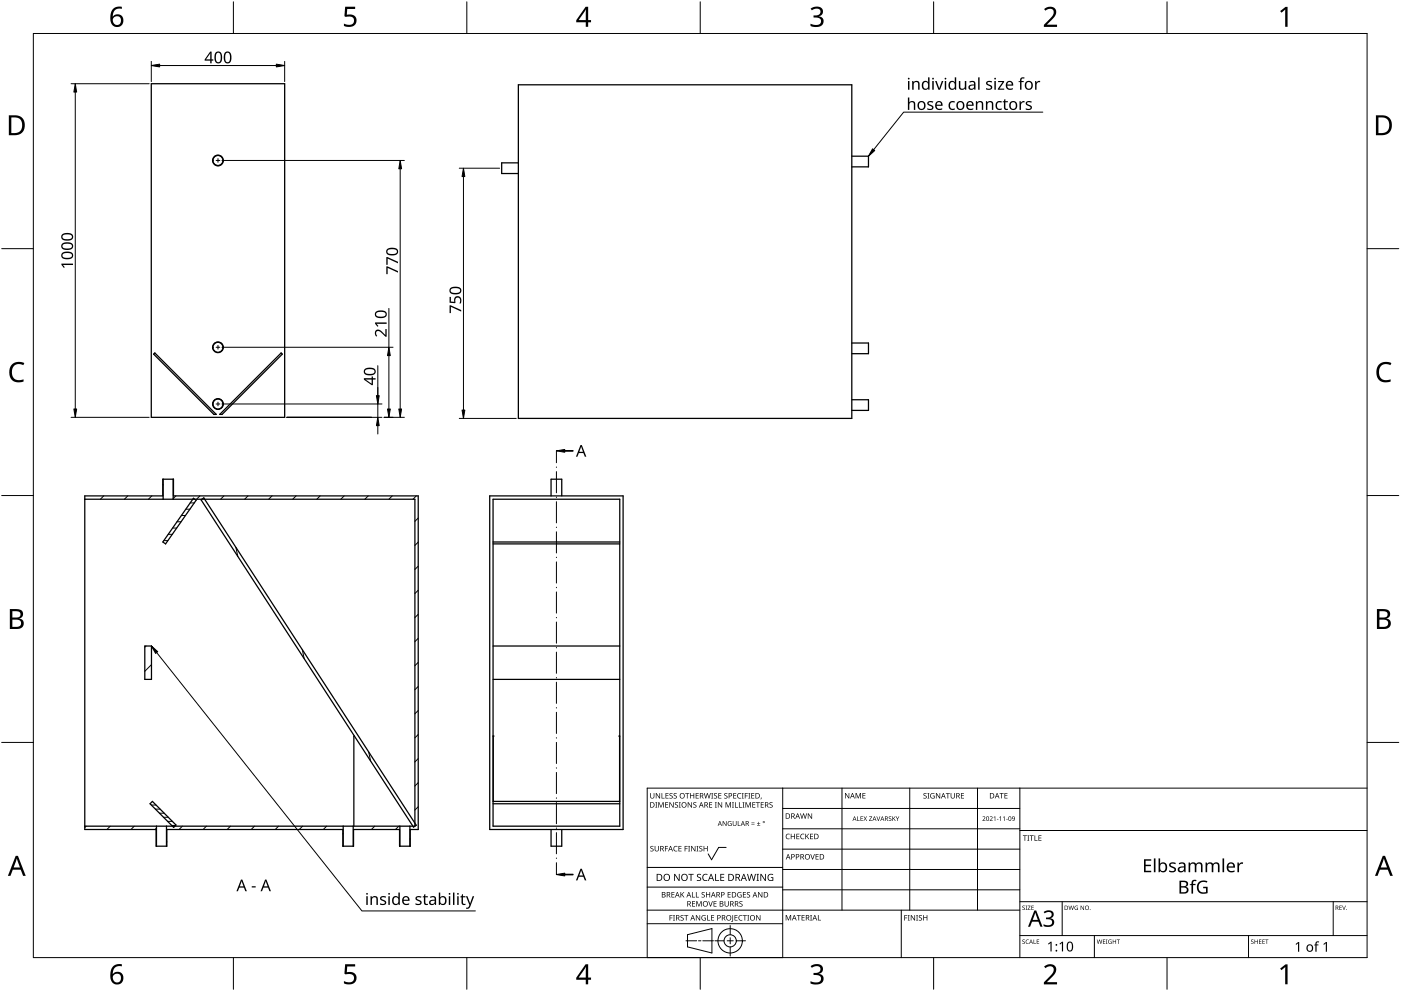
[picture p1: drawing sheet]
<svg xmlns="http://www.w3.org/2000/svg" width="420mm" height="297mm" viewBox="0 0 420 297" stroke-linecap="round" stroke-linejoin="round" font-family="sans-serif">
<g fill="none" stroke="#000" stroke-width=".38">
<path d="M45.4 25.1h40v100h-40zM155.5 25.4h100v100h-100zM155.5 48.8h-5v3.2h5M255.5 46.8h5v3.2h-5M46.4 105.8l18.4 18.4h-.7l-18-18.1zM84.3 105.8l.4 .3-18.1 18.1h-.6zM255.5 119.8h5v3.2h-5M255.5 102.8h5v3.2h-5M25.4 149.6h99v98h-99M25.4 148.6h23.4v-5h3.2v5h73.4v100h-2.4v5h-3.2v-5h-13.8v5h-3.2v-5h-52.8v5h-3.2v-5h-21.4zM48.9 143.6v6M51.9 143.6v6"/>
<path d="M58 149.4l.8 .5-9.1 13.1-.9-.5zM60.3 149.8l.8-.6 63.7 98.2-.8 .5zM146.9 148.6h40v100h-40zM147.9 149.6h38v98h-38zM165.3 148.6v-5h3.2v5M147.9 162.5h38M185.9 163h-38M43.4 193.6h2v10h-2zM147.9 193.6h38M147.9 203.6h38M106.3 220.6h-.2v27M147.9 220.6h.1"/>
<path d="M147.9 220.6v19.6M148.2 220.6h-.3M185.8 220.6v19.6M185.8 220.6h.1M185.8 220.6h-.2M45.7 240.2l7.1 7.1-.7 .7-7.1-7.1zM46.9 247.6v6M49.9 247.6v6M102.9 247.6v6M105.9 247.6v6M119.9 247.6v6M122.9 247.6v6"/>
<path d="M147.9 240.2h38M168.5 248.6v5h-3.2v-5M185.9 240.9h-38"/>
<circle cx="65.3" cy="48.1" r="1.51"/>
<circle cx="65.4" cy="48.1" r="1.6"/>
<circle cx="65.3" cy="104.1" r="1.51"/>
<circle cx="65.4" cy="104.1" r="1.6"/>
<circle cx="65.4" cy="121.1" r="1.51"/>
<circle cx="65.4" cy="121.1" r="1.6"/>
</g>
<g fill="none" stroke="#000" stroke-width=".3">
<path d="M31.1 148.6l-1 1M38.3 148.6l-1 1M45.5 148.6l-1 1M48.9 145.2l-.1 .1M51.8 158.3h1.2M52.7 148.6l-.8 .9M53.1 156.4h1.2M54.4 154.5h1.2M55.7 152.6h1.2M57 150.7h1.3M60 148.6l-1 1M67.2 148.6l-1 1"/>
<path d="M74.4 148.6l-1 1M81.6 148.6l-1 1M88.8 148.6l-1 1M96 148.6l-1 1M103.2 148.6l-1 1M110.4 148.6l-1 1M117.6 148.6l-1 1M124.8 148.6l-1 1M125.4 155.3l-1 1M50.4 162h-1.3M51.7 160.2h-1.3M70.7 164.1l.6 2.7"/>
<path d="M125.4 162.5l-1 1M125.4 169.7l-1 1M125.4 176.9l-1 1M43.8 193.6l-.4 .4M45.4 199.2l-2 2M90.7 194.7l.5 2.7M125.4 184.1l-1 1M125.4 191.3l-1 1M125.4 198.5l-1 1M125.4 205.8l-1 1M125.4 213l-1 1M110.6 225.4l.5 2.7"/>
<path d="M125.4 234.6l-1 1M125.4 220.2l-1 1M125.4 227.4l-1 1M25.9 247.6l-.5 .5M33.1 247.6l-1 1M40.3 247.6l-1 1M45.4 241.3h1.4M46.6 242.5h1.4M46.9 248.2l-.4 .4M47.8 243.7h1.4M49.1 245h1.4M50 252.3l-.1 .1"/>
<path d="M50.3 246.2h1.4M51.5 247.4h1.1M54.7 247.6l-1 1M61.9 247.6l-1 1M69.1 247.6l-1 1M76.3 247.6l-1 1M83.5 247.6l-1 1M90.7 247.6l-1 1M98 247.6l-1 1M102.9 249.9l-.1 .1M112.4 247.6l-1 1M119.6 247.6l-1 1"/>
<path d="M123 251.4l-.1 .1M125.4 241.8l-1 1"/>
</g>
<path d="M10 10h400v277h-400z" fill="none" stroke="#000" stroke-width=".3"/>
<g fill="none" stroke="#000" stroke-width=".3">
<path d="M70 .5v9.5M140 .5v9.5M210 .5v9.5M280 .5v9.5M350 .5v9.5M.5 74.5h9.5M419.5 74.5h-9.5M.5 148.5h9.5M410 148.5h9.5M10 222.5h-9.5M410 222.5h9.5M70 287v9.5"/>
<path d="M140 287v9.5M210 287v9.5M280 287v9.5M350 287v9.5"/>
</g>
<g fill="#000">
<path d="M103.5 2h3v.7h-2.4l-.1 1.7a2.01 2.01 0 0 1 3 1.7 2.01 2.01 0 0 1-2.8 2l-1.1-.3v-.7a1.93 1.93 0 0 0 3-.6 1.37 1.37 0 0 0-.5-1.4 1.37 1.37 0 0 0-1.4-.1l-.5 .1-.4-.3zM243.1 2.6a2.32 2.32 0 0 1 3.7 .5 1.46 1.46 0 0 1-1.2 1.8 1.59 1.59 0 0 1 1.4 1.8 1.59 1.59 0 0 1-1.8 1.4l-2.1-.3v-.7a2.12 2.12 0 0 0 3.1-.5 1.21 1.21 0 0 0-1.6-1.3h-.6v-.7a1.53 1.53 0 0 0 2.1-1.1 1.49 1.49 0 0 0-2.6-.4zM313.1 2.7a2.03 2.03 0 0 1 2.1-.8 2.03 2.03 0 0 1 1.6 1.7 3.9 3.9 0 0 1-1.6 2.5l-1.2 1.3h3v.7h-3.9v-.6l1.5-1.6a2.56 2.56 0 0 0 1.3-2.9 1.62 1.62 0 0 0-2.4 .2zM383.9 3.3l1.6-1.2h.6v5.9h-.7l.1-5.2-1.2 1zM3.5 109.3a3.3 3.3 0 0 1 3.8-.5l-.3 .7a2.26 2.26 0 0 0-2.6 0 2.26 2.26 0 0 0-.8 2.6 2.12 2.12 0 0 0 3.1 1.7l.4-.1v.7a2.98 2.98 0 0 1-3.4-.4 2.98 2.98 0 0 1-.8-3.3zM413.5 109.3a3.3 3.3 0 0 1 3.8-.5l-.3 .7a2.26 2.26 0 0 0-2.7 0 2.26 2.26 0 0 0-.7 2.6 2.12 2.12 0 0 0 3.1 1.7l.4-.1v.7a2.98 2.98 0 0 1-3.4-.4 2.98 2.98 0 0 1-.8-3.3zM103.5 289h3v.7h-2.4l-.1 1.7a2.01 2.01 0 0 1 3 1.7 2.01 2.01 0 0 1-2.8 2l-1.1-.4v-.6a1.93 1.93 0 0 0 3-.7 1.37 1.37 0 0 0-.5-1.3 1.37 1.37 0 0 0-1.4-.1l-.5 .1-.4-.3zM243.1 289.6a2.32 2.32 0 0 1 3.7 .5 1.46 1.46 0 0 1-1.2 1.8 1.59 1.59 0 0 1 1.4 1.8 1.59 1.59 0 0 1-1.8 1.4l-2.1-.3v-.7a2.12 2.12 0 0 0 3.1-.5 1.21 1.21 0 0 0-1.6-1.4h-.6v-.6a1.53 1.53 0 0 0 2.1-1.1 1.49 1.49 0 0 0-2.6-.4zM313.1 289.7a2.03 2.03 0 0 1 2.1-.8 2.03 2.03 0 0 1 1.6 1.7 3.9 3.9 0 0 1-1.6 2.5l-1.2 1.3h3v.7h-3.9v-.7l1.5-1.5a2.56 2.56 0 0 0 1.3-2.9 1.62 1.62 0 0 0-2.4 .2zM383.9 290.3l1.6-1.2h.6v5.9h-.7l.1-5.2-1.2 1z"/>
<path d="M33.9 2.6a2.88 2.88 0 0 1 2.6-.6v.7a2.02 2.02 0 0 0-2.6 2.3 1.83 1.83 0 0 1 2.5-.3 1.83 1.83 0 0 1 .3 2.6 2.07 2.07 0 0 1-2.5 .6 2.07 2.07 0 0 1-1.1-2.4 4 4 0 0 1 .8-2.9zM33.8 6.2a1.3 1.3 0 0 0 2.6 0 1.3 1.3 0 0 0-2.6 0z"/>
<path d="M175.6 2h.8v4h.9v.7h-.9v1.3h-.7v-1.3h-2.9v-.6zM175.7 2.8l-2.2 3.2h2.2z"/>
<path d="M2.6 34.6h1.9a2.99 2.99 0 0 1 2.9 3 2.99 2.99 0 0 1-3.1 2.9h-1.7zM3.4 35.2v4.7h.8a2.35 2.35 0 0 0 2.4-2.1 2.35 2.35 0 0 0-1.9-2.6z"/>
<path d="M412.6 34.6h1.9a2.68 2.68 0 0 1 2.9 2.9 2.78 2.78 0 0 1-3.1 3h-1.7zM413.4 35.2v4.7h.8a2.35 2.35 0 0 0 2.4-2.1 2.35 2.35 0 0 0-2-2.6z"/>
<path d="M3 182.6h1.7a1.68 1.68 0 0 1 2.2 1.7 1.37 1.37 0 0 1-1.1 1.1 1.61 1.61 0 0 1 1.3 2 1.61 1.61 0 0 1-2 1.1h-2.1zM3.7 185.7v2.2h1.2a1.13 1.13 0 0 0 1.4-1.1 1.13 1.13 0 0 0-1.4-1.1zM3.7 183.2v1.9h1.1a1.02 1.02 0 0 0 1.3-1 1.02 1.02 0 0 0-1.4-.9z"/>
<path d="M412.9 182.6h1.7a1.68 1.68 0 0 1 2.3 1.7 1.37 1.37 0 0 1-1.1 1.1 1.61 1.61 0 0 1 1.3 2 1.61 1.61 0 0 1-2.1 1.1h-2.1zM413.7 185.7v2.2h1.2a1.13 1.13 0 0 0 1.4-1.1 1.13 1.13 0 0 0-1.5-1.1zM413.7 183.2v1.9h1.1a1.02 1.02 0 0 0 1.3-1 1.02 1.02 0 0 0-1.4-.9z"/>
<path d="M4.7 256.5h.7l2.3 6h-.8l-.7-1.8h-2.4l-.7 1.8h-.7zM5 257.3l-.9 2.7h1.9z"/>
<path d="M414.7 256.5h.7l2.3 6h-.8l-.7-1.8h-2.4l-.7 1.8h-.7zM415 257.3l-.9 2.7h1.9z"/>
<path d="M33.9 289.6a2.88 2.88 0 0 1 2.6-.6v.7a2.02 2.02 0 0 0-2.6 2.3 1.83 1.83 0 0 1 2.5-.3 1.83 1.83 0 0 1 .3 2.6 2.07 2.07 0 0 1-2.5 .6 2.07 2.07 0 0 1-1.1-2.4 4 4 0 0 1 .8-2.9zM33.8 293.2a1.3 1.3 0 0 0 2.6 0 1.3 1.3 0 0 0-2.6 0z"/>
<path d="M175.6 289h.8v4h.9v.7h-.9v1.3h-.7v-1.3h-2.9v-.6zM175.7 289.8l-2.2 3.2h2.2z"/>
</g>
<g fill="none" stroke="#000" stroke-width=".3">
<path d="M234.7 236.2v50.8h-40.6v-50.8h215.9M252.5 236.2v36.6M272.8 236.2v36.6M293.2 236.2v36.6M305.9 236.2v50.8M217.8 254h-2.3l-2.1 3.7-1-1.8M234.7 242.3h71.2M234.7 254.5h71.2M305.9 248.4h-71.2M410 248.9h-104.1M194.1 272.8h111.8M219 277.4v2.8"/>
<path d="M234.7 276.9h-40.6M234.7 265.9h-40.6M234.7 260h-40.6M270.3 272.8v14.2M305.9 260.6h-71.2M305.9 266.7h-71.2M305.9 270.3h104.1M318.6 270.3v10.1M399.8 270.3v10.1M205.7 282h3.2M206.2 280.2l7.3-1.9v7.3l-7.3-1.8zM209.5 282h.7"/>
<path d="M214 282h-3.2M214.4 282h2.8M218.1 282h1.8M219 281.1v1.8M219 283.8v2.8M223.6 282h-2.8M328.2 280.4v6.6M374.4 280.4v6.6M410 280.4h-104.1"/>
<circle cx="219" cy="282" r="3.7"/>
<circle cx="219" cy="282" r="1.83"/>
</g>
<g fill="#000">
<path d="M195 237.7h.2v1.1a.42 .42 0 0 0 .4 .4 .42 .42 0 0 0 .4-.4v-1.1h.2v1.1a.62 .62 0 0 1-.6 .6 .62 .62 0 0 1-.6-.6zM196.7 237.7h.2l.9 1.4v-1.4h.2v1.6h-.3l-.8-1.3v1.3h-.2zM198.4 237.7h.2v1.5h.7v.1h-.9zM199.6 237.7h.9v.2h-.7v.5h.6v.2h-.6v.6h.7v.1h-.9zM200.8 237.9l.6-.2 .3 .1v.2a.38 .38 0 0 0-.5-.2 .38 .38 0 0 0-.2 .5 .38 .38 0 0 0 .5 .2l.3 .3-.2 .4-.7 .1h-.2l.1-.2a.41 .41 0 0 0 .6 .1 .41 .41 0 0 0 .1-.5 .41 .41 0 0 0-.5-.2zM202.1 237.9l.5-.2 .4 .1-.1 .2a.38 .38 0 0 0-.5-.2 .38 .38 0 0 0-.2 .5 .38 .38 0 0 0 .5 .2l.3 .3-.1 .4-.7 .1h-.2l.1-.2a.41 .41 0 0 0 .5 .1 .41 .41 0 0 0 .2-.5 .41 .41 0 0 0-.6-.2zM205.5 237.7h1.2v.2h-.5v1.4h-.2v-1.4h-.5zM207 237.7h.2v.7h.8v-.7h.2v1.6h-.2v-.7h-.8v.7h-.2zM208.6 237.7h.9v.2h-.7v.5h.7v.2h-.7v.6h.7v.1h-.9zM211.1 237.7h.2l.4 1.4 .3-1.4h.2l.4 1.4 .4-1.4h.2l-.5 1.6h-.2l-.4-1.3-.3 1.3h-.3zM213.3 237.7h.6l-.2 .2v1.3l.2 .1h-.6l.2-.1v-1.3zM214.2 237.9l.5-.2 .4 .1-.1 .2a.38 .38 0 0 0-.5-.2 .38 .38 0 0 0-.2 .5 .38 .38 0 0 0 .5 .2l.3 .3-.1 .4-.7 .1h-.2l.1-.2a.41 .41 0 0 0 .5 .1 .41 .41 0 0 0 .2-.5 .41 .41 0 0 0-.6-.2z"/>
<path d="M215.4 237.7h.9v.2h-.7v.5h.7v.2h-.7v.6h.7v.1h-.9zM217.3 237.9l.5-.2 .4 .1-.1 .2a.38 .38 0 0 0-.5-.2 .38 .38 0 0 0-.2 .5 .38 .38 0 0 0 .5 .2l.3 .3-.2 .4-.6 .1h-.2l.1-.2a.41 .41 0 0 0 .5 .1 .41 .41 0 0 0 .2-.5 .41 .41 0 0 0-.6-.2zM219.9 237.7h.9v.2h-.7v.5h.7v.2h-.7v.6h.7v.1h-.9zM221.3 237.9l.6-.2 .4 .1-.1 .2a.66 .66 0 0 0-.9 .6 .66 .66 0 0 0 .9 .5 .77 .77 0 0 1-1.1-.1 .77 .77 0 0 1 .2-1.1zM222.5 237.7h.5l-.1 .2v1.3l.1 .1h-.5l.2-.1v-1.3zM223.4 237.7h.9v.2h-.7v.6h.6v.2h-.6v.6h-.2zM224.4 237.7h.6l-.2 .2v1.3l.2 .1h-.6l.2-.1v-1.3zM225.3 237.7h.9v.2h-.7v.5h.7v.2h-.7v.6h.7v.1h-.9zM228.2 239.1h.2l-.3 .5zM253.4 237.7h.3l.8 1.3v-1.3h.2v1.6h-.2l-.9-1.3v1.3h-.2zM256.6 237.7h.3l.5 1.3 .5-1.3h.3v1.6h-.2v-1.4l-.7 1.4-.5-1.4v1.4h-.2zM258.6 237.7h1v.2h-.7v.5h.6v.2h-.6v.5h.7v.2h-1z"/>
<path d="M277 237.9l.6-.2 .3 .1-.1 .2a.38 .38 0 0 0-.5-.2 .38 .38 0 0 0-.1 .5 .38 .38 0 0 0 .5 .2l.2 .3-.1 .4-.7 .1h-.2l.1-.2a.41 .41 0 0 0 .6 .1 .41 .41 0 0 0 .1-.5 .41 .41 0 0 0-.5-.2zM278.1 237.7h.6l-.2 .2v1.3l.2 .1h-.6l.2-.1v-1.3zM279.2 237.9l.7-.2 .4 .1-.1 .2a.67 .67 0 0 0-1 .5 .67 .67 0 0 0 .9 .6v-.4h-.4v-.2h.6v.8a.88 .88 0 0 1-1.2-.2 .88 .88 0 0 1 .1-1.2zM280.7 237.7h.2l.9 1.4v-1.4h.2v1.6h-.3l-.8-1.3v1.3h-.2zM283.7 237.7h1.2v.2h-.5v1.4h-.2v-1.4h-.5zM285.1 237.7h.2v1.1a.42 .42 0 0 0 .4 .4 .42 .42 0 0 0 .4-.4v-1.1h.2v1.1a.62 .62 0 0 1-.6 .6 .62 .62 0 0 1-.6-.6zM288.2 237.7h.9v.2h-.7v.5h.7v.2h-.7v.6h.7v.1h-.9zM299.8 237.7h1.2v.2h-.5v1.4h-.2v-1.4h-.5zM301.2 237.7h.9v.2h-.7v.5h.7v.2h-.7v.5h.7v.2h-.9zM195.1 253.7l.6-.2 .3 .1-.1 .2a.38 .38 0 0 0-.5-.1 .38 .38 0 0 0-.1 .5 .38 .38 0 0 0 .4 .2l.3 .2-.1 .5-.7 .1-.2-.1 .1-.1a.41 .41 0 0 0 .6 .1 .41 .41 0 0 0 .1-.6 .41 .41 0 0 0-.6-.2zM196.5 240.4h.6l-.2 .2v1.3l.2 .2h-.6l.2-.2v-1.3zM196.3 253.6h.2v1a.42 .42 0 0 0 .5 .4 .42 .42 0 0 0 .4-.4v-1h.2v1a.62 .62 0 0 1-.6 .6 .62 .62 0 0 1-.7-.6z"/>
<path d="M197.4 240.4h.3l.5 1.4 .5-1.4h.3v1.7h-.2l.1-1.5-.8 1.5-.5-1.5v1.5h-.2zM199.4 253.6h.9v.1h-.7v.6h.7v.2h-.7v.7h-.2zM199.5 240.4h.9v.2h-.7v.5h.6v.2h-.6v.6h.7v.2h-.9zM200.7 240.4h.3l.8 1.4v-1.4h.2v1.7h-.2l-.9-1.4v1.4h-.2zM202.2 253.8l.4-.3 .6 .1-.1 .2-.4-.1a.66 .66 0 0 0-.5 .9 .66 .66 0 0 0 .9 .4 .77 .77 0 0 1-1.1-.1 .77 .77 0 0 1 .2-1.1zM202.5 240.6l.5-.2 .3 .1v.2a.38 .38 0 0 0-.5-.2 .38 .38 0 0 0-.2 .5 .38 .38 0 0 0 .5 .2 .51 .51 0 0 1 .1 .9 .51 .51 0 0 1-.8-.3l.1 .1a.41 .41 0 0 0 .5 0 .41 .41 0 0 0 .1-.5 .41 .41 0 0 0-.5-.2zM203.6 240.4h.6l-.2 .2v1.3l.2 .2h-.6l.2-.2v-1.3zM203.5 253.6h.9v.1h-.7v.6h.6v.1h-.6v.6h.7v.2h-.9zM205.3 253.6h.9v.1h-.7v.6h.7v.2h-.7v.7h-.2zM206.4 253.6h.6l-.2 .1v1.3l.2 .2h-.6l.2-.2v-1.3zM206.2 240.4h.3l.8 1.4v-1.4h.2v1.7h-.2l-.9-1.4v1.4h-.2zM207.3 253.6h.2l.9 1.3v-1.3h.2v1.6h-.3l-.9-1.4 .1 1.4h-.2z"/>
<path d="M208 240.6l.5-.2 .4 .1-.1 .2a.38 .38 0 0 0-.5-.2 .38 .38 0 0 0-.2 .5 .38 .38 0 0 0 .5 .2 .51 .51 0 0 1 .1 .9 .51 .51 0 0 1-.8-.3l.1 .1a.41 .41 0 0 0 .5 0 .41 .41 0 0 0 .1-.5 .41 .41 0 0 0-.5-.2zM208.9 253.6h.6l-.2 .1v1.3l.2 .2h-.6l.2-.2v-1.3zM209.8 253.7l.5-.2 .3 .1v.2a.38 .38 0 0 0-.5-.1 .38 .38 0 0 0-.2 .5 .38 .38 0 0 0 .5 .2l.3 .2-.2 .5-.7 .1-.1-.1 .1-.1a.41 .41 0 0 0 .5 .1 .41 .41 0 0 0 .1-.6 .41 .41 0 0 0-.5-.2zM211 253.6h.2v.7h.8v-.7h.2v1.6h-.2v-.8h-.8v.8h-.2zM212.7 240.4h.9v.2h-.7v.5h.6v.2h-.6v.6h.7v.2h-.9zM214.4 240.4h.6l-.2 .2v1.3l.2 .2h-.6l.2-.2v-1.3zM215.3 240.4h.2l.9 1.4v-1.4h.2v1.7h-.3l-.8-1.4v1.4h-.2zM216.7 246.1h.2l.8 1.2v-1.2h.2v1.5h-.2l-.8-1.2v1.2h-.2zM217.6 240.4h.3l.5 1.4 .5-1.4h.3v1.7h-.2v-1.5l-.7 1.5-.5-1.5v1.5h-.2zM218.4 246.3l1-.1-.2 .1a.6 .6 0 0 0-.8 .5 .6 .6 0 0 0 .8 .6v-.4l-.3-.2h.5v.7a.8 .8 0 0 1-1-.2 .8 .8 0 0 1 0-1zM219.5 240.4h.6l-.2 .2v1.3l.2 .2h-.6l.2-.2v-1.3zM220.4 240.4h.2v1.5h.7v.2h-.9z"/>
<path d="M219.8 246.1h.1v.9a.38 .38 0 0 0 .4 .4 .38 .38 0 0 0 .4-.4v-.9h.2v.9a.56 .56 0 0 1-.6 .6 .56 .56 0 0 1-.5-.6zM221.3 246.1h.1v1.3h.7v.2h-.8zM221.6 240.4h.2v1.5h.7v.2h-.9zM222.7 240.4h.6l-.2 .2v1.3l.2 .2h-.6l.2-.2v-1.3zM223.6 240.4h.3l.5 1.4 .5-1.4h.3v1.7h-.2v-1.5l-.7 1.5-.6-1.5 .1 1.5h-.2zM225.4 247l.9 .1zM225.4 246.6l.9 .1zM225.6 240.4h.9v.2h-.7v.5h.7v.2h-.7v.6h.7v.2h-.9zM227 247.4l1 .2zM226.7 240.4h1.2v.2h-.5v1.5h-.2v-1.5h-.5zM227.4 246.3l.2 .5h.4l-.4 .1v.4l-.2-.4h-.4l.4-.1zM228.1 240.4h1v.2h-.7v.5h.6v.2h-.6v.6h.7v.2h-1z"/>
<path d="M230.8 240.6l.6-.2 .3 .1-.1 .2a.38 .38 0 0 0-.5-.2 .38 .38 0 0 0-.1 .5 .38 .38 0 0 0 .5 .2 .51 .51 0 0 1 0 .9 .51 .51 0 0 1-.8-.3l.1 .1a.41 .41 0 0 0 .6 0 .41 .41 0 0 0 .1-.5 .41 .41 0 0 0-.5-.2zM235.8 250.1l.5-.2 .6 .1-.1 .2-.4-.1a.66 .66 0 0 0-.5 .8 .66 .66 0 0 0 .9 .4 .77 .77 0 0 1-1.1-.1 .77 .77 0 0 1 .1-1.1zM237.2 249.9h.2v.7h.8v-.7h.2v1.6h-.2v-.7h-.8v.7h-.2zM238.8 249.9h.9v.2h-.7v.5h.7v.2h-.7v.5h.7v.2h-.9zM240.2 250.1l.6-.2 .4 .1v.2a.66 .66 0 0 0-1 .5 .66 .66 0 0 0 1 .6 .77 .77 0 0 1-1.1-.1 .77 .77 0 0 1 .1-1.1zM240 243.8h.2l.3 1.4 .4-1.4h.2l.4 1.4 .3-1.4h.2l-.4 1.6h-.2l-.4-1.4-.4 1.4h-.2zM241.5 249.9h.2v.8l.7-.8h.3l-.7 .7 .7 .9h-.2l-.6-.7-.2 .7h-.2zM243 256h.2l.5 1.4 .5-1.4h.2l-.6 1.6h-.2zM242.3 243.8h.2l.9 1.3v-1.3h.1v1.6h-.2l-.9-1.3 .1 1.3h-.2zM242.9 249.9h.9v.2h-.7v.5h.7v.2h-.7v.5h.7v.2h-.9zM244.6 256h.9v.2h-.7v.5h.7v.2h-.7v.5h.7v.2h-.9zM257.1 244.7h.1v1.2l.6 .2h-.7z"/>
<path d="M258.1 244.7h.7l-.6 .1v.5h.6l-.6 .1v.5l.6 .2h-.7zM259 244.7l.5 .5 .5-.5-.4 .6 .4 .8-.5-.6-.6 .6 .5-.8zM260.6 244.7h.9l-.7 1.2 .8 .2h-1l.7-1.3zM262.9 244.7h.1l.4 1.2 .4-1.2h.2l-.5 1.4h-.2zM266.6 244.8l.4-.1 .3 .2a.33 .33 0 0 0-.5-.1 .33 .33 0 0 0-.1 .5 .33 .33 0 0 0 .5 .1 .43 .43 0 0 1 0 .7 .43 .43 0 0 1-.7-.3 .33 .33 0 0 0 .5 .2 .33 .33 0 0 0 0-.5l-.4-.3zM267.6 244.7h.2v.7l.8-.7-.5 .6 .5 .8-.7-.7-.1 .7h-.2zM268.6 244.7l.6 .7 .5-.7-.4 .8v.6h-.2v-.6zM294.7 244.8a.49 .49 0 0 1 .7 .1 .49 .49 0 0 1-.3 .7l-.3 .3 .7 .2h-.9l.4-.5a.37 .37 0 0 0 .4-.6 .37 .37 0 0 0-.7-.1zM296.8 244.8a.49 .49 0 0 1 .8 .1 .49 .49 0 0 1-.3 .7l-.3 .3 .7 .2h-.9l.4-.5a.37 .37 0 0 0 .3-.6 .37 .37 0 0 0-.6-.1zM298 245l.5-.3v1.4h-.2v-1.2zM299 245.5l.4 .1zM299.7 245l.5-.3v1.4h-.2v-1.2z"/>
<path d="M300.8 245l.5-.3v1.4h-.2v-1.2zM301.8 245.5l.4 .1zM306.8 250.4h1.2v.2h-.5v1.4h-.2v-1.4h-.5zM308.1 250.4h.6l-.2 .2v1.3l.2 .1h-.6l.2-.1v-1.3zM308.8 250.4h1.2v.2h-.5v1.4h-.2v-1.4h-.5zM310.2 250.4h.3v1.4h.7v.2h-1zM311.4 250.4h.9v.2h-.7v.5h.7v.2h-.7v.5h.7v.2h-.9zM371.1 258.5h.4l.1 .6 .5-.6h.7v.4l-.7 .1-.4 .4-.1 2h-.5zM200.8 274.3h.9v.2h-.7v.5h.7v.2h-.7v.7h-.2zM201.4 267.4h.9v.2h-.7v.5h.6v.1h-.6v.6h.7v.2h-.9zM201.8 274.3h.6l-.2 .2v1.3l.2 .1h-.6l.2-.1v-1.3zM202.2 261.9h.3l1.1 1.8v-1.8h.2v2.1h-.3l-1.1-1.7v1.7h-.2z"/>
<path d="M204.1 274.4l.6-.1 .3 .1v.1a.38 .38 0 0 0-.5-.1 .38 .38 0 0 0-.2 .5 .38 .38 0 0 0 .5 .2l.3 .3-.2 .4-.7 .1h-.2l.2-.2a.41 .41 0 0 0 .5 .1 .41 .41 0 0 0 .1-.6 .41 .41 0 0 0-.5-.1zM204.1 267.4h.2v.8l.7-.8h.2l-.6 .7 .7 .9h-.3l-.6-.8-.1 .8h-.2zM205.2 274.3h1.2v.2h-.5v1.4h-.2v-1.4h-.5zM206.4 261.9h1.6v.3h-.6v1.8h-.3v-1.8h-.7zM207.5 267.4h.2v1.4h.7v.2h-.9zM207.5 270.1h.9v.2h-.7v.5h.7v.2h-.7v.6h.7v.1h-.9zM208.7 267.4h.2v1.4h.7v.2h-.9zM208.8 270.1h.3l.5 1.3 .5-1.3h.3v1.6h-.2v-1.4l-.7 1.4-.5-1.4v1.4h-.2zM208.7 274.3h.2l.9 1.3v-1.3h.2v1.6h-.3l-.8-1.3v1.3h-.2zM209.1 262.1l.4-.2 .8 .1-.3 .2a.44 .44 0 0 0-.7 .2 .44 .44 0 0 0 .5 .5l.5 .5-.3 .6a.71 .71 0 0 1-1-.3l.3 .1a.47 .47 0 0 0 .7-.3 .47 .47 0 0 0-.6-.5l-.4-.3zM210.6 274.5l.7-.2 .4 .1-.1 .1a.67 .67 0 0 0-1 .5 .67 .67 0 0 0 .9 .7v-.5h-.4v-.1h.6v.8a.88 .88 0 0 1-1.2-.2 .88 .88 0 0 1 .1-1.2zM210.5 267.5l.5-.1 .4 .1-.1 .1a.38 .38 0 0 0-.5-.1 .38 .38 0 0 0-.2 .5 .38 .38 0 0 0 .5 .2l.3 .3-.1 .4-.7 .1-.2-.1 .1-.1a.41 .41 0 0 0 .5 .1 .41 .41 0 0 0 .2-.6 .41 .41 0 0 0-.6-.1z"/>
<path d="M210.9 262.2l.7-.3 .6 .1-.1 .3a.85 .85 0 0 0-1.2 .7 .85 .85 0 0 0 1.2 .8v.2a1.1 1.1 0 0 1-1.4-.4 1.1 1.1 0 0 1 .2-1.4zM212.1 274.3h.2v1.4h.7v.2h-.9zM212.4 270.1h.2l.5 1.4 .5-1.4h.2l-.6 1.6h-.2zM211.7 267.4h.2v.7h.9v-.7h.2v1.6h-.2v-.8h-.9v.8h-.2zM213.3 274.3h.9v.2h-.7v.5h.6v.2h-.6v.5h.7v.2h-.9zM214.5 261.9h.2v1.9h1v.2h-1.2zM214 270.1h.9v.2h-.7v.5h.7v.2h-.7v.6h.7v.1h-.9zM216 261.9h1.2v.3h-.9v.6h.8v.3h-.8v.7h.9v.2h-1.2zM217.3 270.1h.2v1.1a.42 .42 0 0 0 .4 .4 .42 .42 0 0 0 .4-.4v-1.1h.3v1.1a.62 .62 0 0 1-.7 .6 .62 .62 0 0 1-.6-.6zM218.2 267.4h.9v.2h-.7v.5h.7v.1h-.7v.6h.7v.2h-.9zM219.6 274.3h.3l-.1 1.7-.5 .3v-.2l.3-.1zM220.3 274.3h.9v.2h-.7v.5h.6v.2h-.6v.5h.7v.2h-.9z"/>
<path d="M221.3 267.6l.7-.2 .4 .1-.1 .1a.67 .67 0 0 0-1 .5 .67 .67 0 0 0 .9 .7v-.5h-.3v-.2h.5v.8a.88 .88 0 0 1-1.2-.1 .88 .88 0 0 1 .1-1.2zM221.7 274.5l.4-.2 .6 .1-.1 .1h-.4a.66 .66 0 0 0-.5 .8 .66 .66 0 0 0 .9 .4 .77 .77 0 0 1-1.1-.1 .77 .77 0 0 1 .2-1.1zM221.8 270.3l.6-.2 .3 .1-.1 .2a.38 .38 0 0 0-.5-.2 .38 .38 0 0 0-.2 .5 .38 .38 0 0 0 .5 .2 .51 .51 0 0 1 .1 .8 .51 .51 0 0 1-.8-.2h.1a.41 .41 0 0 0 .5 .1 .41 .41 0 0 0 .2-.5 .41 .41 0 0 0-.6-.2zM222.8 274.3h1.2v.2h-.5v1.4h-.2v-1.4h-.5zM222.8 267.4h.9v.2h-.7v.5h.7v.1h-.7v.6h.7v.2h-.9zM224.1 274.3h.6l-.2 .2v1.3l.2 .1h-.6l.2-.1v-1.3zM224.1 267.5l.5-.1 .3 .1v.1a.38 .38 0 0 0-.5-.1 .38 .38 0 0 0-.2 .5 .38 .38 0 0 0 .5 .2l.3 .3-.2 .4-.7 .1-.1-.1 .1-.1a.41 .41 0 0 0 .5 .1 .41 .41 0 0 0 .1-.6 .41 .41 0 0 0-.5-.1zM224 261.9h.3l.4 1.8 .5-1.8h.3l.5 1.8 .4-1.8h.3l-.5 2.1h-.3l-.5-1.8-.5 1.8h-.3zM226.9 261.9h.7l-.2 .3v1.6l.2 .2h-.7l.2-.2v-1.6zM226.8 274.3h.2l.9 1.3v-1.3h.2v1.6h-.3l-.9-1.3 .1 1.3h-.2zM227.3 267.4h.3l.8 1.3v-1.3h.2v1.6h-.2l-.9-1.3v1.3h-.2zM228 261.9h.3l1.2 1.8v-1.8h.2v2.1h-.3l-1.1-1.7v1.7h-.3z"/>
<path d="M230.5 262.2l.9-.3 .5 .1-.1 .3a.87 .87 0 0 0-1.4 .6 .87 .87 0 0 0 1.3 .9v-.6h-.5v-.3h.7v1.1a1.15 1.15 0 0 1-1.5-.3 1.15 1.15 0 0 1 .1-1.5zM235.6 274.3h.3l.5 1.3 .6-1.3h.3v1.6h-.2v-1.4l-.7 1.4-.6-1.4v1.4h-.2zM238.9 274.3h1.3v.2h-.5v1.4h-.2v-1.4h-.6zM240.4 274.3h.9v.2h-.7v.5h.7v.1h-.7v.6h.7v.2h-.9zM242.9 274.3h.6l-.2 .1v1.3l.2 .2h-.6l.2-.2v-1.3zM245.3 274.3h.2v1.4h.7v.2h-.9zM271.2 274.3h.9v.2h-.7v.5h.7v.2h-.7v.7h-.2zM272.2 274.3h.6l-.2 .2v1.3l.2 .1h-.6l.2-.1v-1.3zM273.1 274.3h.3l.8 1.3v-1.3h.2v1.6h-.2l-.9-1.3v1.3h-.2zM274.7 274.3h.6l-.2 .2v1.3l.2 .1h-.6l.2-.1v-1.3zM275.6 274.4l.6-.1 .3 .1v.1a.38 .38 0 0 0-.5-.1 .38 .38 0 0 0-.2 .5 .38 .38 0 0 0 .5 .2 .53 .53 0 0 1 .1 .8 .53 .53 0 0 1-.8 0v-.2a.41 .41 0 0 0 .6 .1 .41 .41 0 0 0 .1-.6 .41 .41 0 0 0-.5-.1zM276.9 274.3h.2v.7h.8v-.7h.2v1.6h-.2v-.7h-.8v.7h-.2z"/>
<path d="M306.7 271.6l.4-.2 .2 .2a.32 .32 0 0 0-.4 0 .32 .32 0 0 0-.1 .4 .32 .32 0 0 0 .4 .1 .41 .41 0 0 1 0 .7 .41 .41 0 0 1-.6-.2 .31 .31 0 0 0 .4 .1 .31 .31 0 0 0 .1-.5l-.5-.2zM307.6 271.5h.4l-.1 1.1 .1 .2h-.4l.1-.2zM308.2 271.5h.8l-.6 1.1 .7 .2h-.9l.6-1.2zM309.3 271.5h.7l-.5 .1v.4h.5l-.5 .1v.5l.5 .2h-.7zM313 273.4a1.74 1.74 0 0 1 1.7-.6 1.74 1.74 0 0 1 1.3 1.3 1.18 1.18 0 0 1-1 1.1 1.3 1.3 0 0 1 1.2 1.5 1.3 1.3 0 0 1-1.5 1.1l-1.7-.2v-.6a1.73 1.73 0 0 0 2.5-.4 .99 .99 0 0 0-1.3-1.1h-.5v-.5a1.13 1.13 0 0 0 1.2-.1 1.13 1.13 0 0 0 .4-1.1 1.42 1.42 0 0 0-2 0zM320.4 271.5h.2l.3 1.1 .3-1.1h.1l.4 1.1 .2-1.1h.2l-.4 1.3h-.1l-.3-1.2-.3 1.2h-.2zM322.4 271.6l.9-.1-.3 .1a.53 .53 0 0 0-.6 .6 .53 .53 0 0 0 .7 .4v-.4l-.2-.1h.4v.6a.71 .71 0 0 1-.9-.1 .71 .71 0 0 1 0-1zM324.1 271.5l.9 1v-1h.1v1.3l-.9-1.1-.1 1.1zM343.1 257.6h2.2v.4h-1.7v1.2h1.6v.4h-1.6v1.4h1.7v.4h-2.2zM346 257.3h.5v4.1h-.5zM350.8 258.8l.7-.3 1.1 .2-.1 .3-.6-.1a.47 .47 0 0 0-.8 .2 .47 .47 0 0 0 .5 .6 .97 .97 0 0 1 1.1 1.1 .97 .97 0 0 1-1.4 .7l-.7-.2v-.4l.7 .2a.56 .56 0 0 0 .9-.3 .56 .56 0 0 0-.7-.7l-.2-.1a.78 .78 0 0 1-.5-1.2zM357.6 264l1-.3 .2 .1-.1 .4a.62 .62 0 0 0-.7 0 .62 .62 0 0 0-.2 .7h.7v.4h-.7v2.6h-.5v-2.6h-.5v-.2l.5-.2z"/>
<path d="M356.5 258.5h.3l.1 .4a1.1 1.1 0 0 1 1.8 .1 1.04 1.04 0 0 1 1.2-.5 1.04 1.04 0 0 1 .7 1v1.9h-.4v-1.8a.71 .71 0 0 0-.9-.7 .71 .71 0 0 0-.5 .9v1.6h-.5v-1.8a.73 .73 0 0 0-.9-.7 .73 .73 0 0 0-.5 1v1.5h-.4zM359.5 264.4a2.49 2.49 0 0 1 2.6-.3l-.2 .5a1.6 1.6 0 0 0-2.4 1.2 1.6 1.6 0 0 0 2.2 1.6v-1.2h-.9v-.4h1.4v1.9a2.12 2.12 0 0 1-3.2-1.1v-.2a2.22 2.22 0 0 1 .5-2zM361.5 258.5h.4l.1 .4a1.1 1.1 0 0 1 1.8 .1 1.04 1.04 0 0 1 1.2-.5 1.04 1.04 0 0 1 .7 1v1.9h-.4v-1.8a.71 .71 0 0 0-.9-.7 .71 .71 0 0 0-.5 .9v1.6h-.5v-1.8a.73 .73 0 0 0-.9-.7 .73 .73 0 0 0-.5 1v1.5h-.5zM366.6 257.3h.5v4.1h-.5zM401.7 271.4h.7l-.6 .2v.4h.6l-.6 .1v.5l.6 .1h-.7zM402.5 271.4h.2l.4 1.2 .3-1.2h.2l-.5 1.3zM306.7 281.7l.4-.1 .2 .2a.32 .32 0 0 0-.4-.1 .32 .32 0 0 0-.1 .5 .32 .32 0 0 0 .4 .1 .41 .41 0 0 1 0 .6 .41 .41 0 0 1-.6-.2 .31 .31 0 0 0 .4 .2 .31 .31 0 0 0 .1-.5l-.5-.3zM307.8 281.8l.4-.2 .4 .1-.1 .1a.52 .52 0 0 0-.8 .5 .52 .52 0 0 0 .8 .4 .61 .61 0 0 1-.9 0 .61 .61 0 0 1 .2-.9zM310 281.6h.1v1.2l.6 .1h-.7zM310.9 281.6h.7l-.5 .2v.4h.5l-.5 .1v.5l.5 .1h-.7zM314.3 282.9l1.1-.6v2.9h-.4v-2.6l-.5 .5zM317.7 282.9l1.1-.6v2.9h-.3v-2.6l-.6 .5z"/>
<path d="M328.9 281.6h.2l.3 1.1 .3-1.1h.1l.3 1.1 .3-1.1h.2l-.4 1.3h-.1l-.4-1.1-.3 1.1h-.1zM330.8 281.6h.7l-.6 .2v.4h.6l-.6 .1v.5l.6 .1h-.7zM331.7 281.6h.4l-.1 1.2 .1 .1h-.4l.1-.1zM332.5 281.8l.9-.1-.2 .1a.53 .53 0 0 0-.7 .5 .53 .53 0 0 0 .7 .5v-.4l-.2-.2h.4v.7a.71 .71 0 0 1-.9-.2 .71 .71 0 0 1 0-.9zM333.7 281.6h.2v.6h.6v-.6h.2v1.3h-.2v-.6h-.6v.6h-.2zM334.9 281.6h1l-.4 .2v1.1h-.2v-1.1zM375.2 281.7l.5-.1 .2 .2a.32 .32 0 0 0-.4-.1 .32 .32 0 0 0-.1 .5 .32 .32 0 0 0 .4 .1 .41 .41 0 0 1 0 .6 .41 .41 0 0 1-.6-.2 .31 .31 0 0 0 .4 .2 .31 .31 0 0 0 .1-.5l-.5-.3zM376.2 281.6h.2v.6h.7v-.6h.1v1.3h-.1v-.6h-.7v.6h-.2zM377.6 281.6h.7l-.6 .2v.4h.6l-.6 .1v.5l.6 .1h-.7zM378.6 281.6h.7l-.5 .2v.4h.5l-.5 .1v.5l.5 .1h-.7zM379.4 281.6h1l-.4 .2v1.1h-.2v-1.1zM388.5 283l1.1-.6v2.9h-.3v-2.6l-.6 .5z"/>
<path d="M394.7 282.3l.9-.1-.1 .3h-.5l-.1 .2-.1 .4h.6v.3h-.6v1.9h-.3v-1.9h-.4l.4-.3zM396.9 283l1.1-.6v2.9h-.4v-2.6l-.5 .5z"/>
<path d="M203.7 238.5a.81 .81 0 0 1 1.6 0 .81 .81 0 0 1-1.6 0zM204.2 238l-.1 .5a.6 .6 0 0 0 .6 .6 .6 .6 0 0 0 .6-.7 .6 .6 0 0 0-.8-.5z"/>
<path d="M209.9 237.7h.4a.47 .47 0 0 1 .6 .3 .47 .47 0 0 1-.3 .6l.5 .7h-.3l-.4-.6h-.3v.6h-.2zM210.1 237.9v.6h.2a.31 .31 0 0 0 .4-.3 .31 .31 0 0 0-.4-.3z"/>
<path d="M218.5 237.7h.7l.4 .4-.2 .5-.7 .1v.6h-.2zM218.7 237.9v.6a.39 .39 0 0 0 .7-.3 .39 .39 0 0 0-.7-.3z"/>
<path d="M226.6 237.7h.5a.81 .81 0 0 1 .8 .9 .81 .81 0 0 1-.9 .7h-.4zM226.8 237.9v1.3h.2a.58 .58 0 0 0 .7-.7l-.2-.5z"/>
<path d="M255.6 237.7h.1l.7 1.6h-.2l-.2-.5h-.7l-.2 .5h-.2zM255.6 237.9l-.2 .7h.5z"/>
<path d="M282.8 237.7h.2l.6 1.6h-.2l-.2-.5h-.6l-.2 .5h-.2zM282.9 237.9l-.2 .8h.5z"/>
<path d="M286.8 237.7h.4a.47 .47 0 0 1 .6 .3 .47 .47 0 0 1-.3 .6l.4 .7h-.2l-.4-.6h-.3v.6h-.2zM287 237.9v.6h.2a.31 .31 0 0 0 .4-.3 .31 .31 0 0 0-.4-.3z"/>
<path d="M296.9 237.7h.5a.81 .81 0 0 1 .8 .8 .81 .81 0 0 1-.9 .8h-.4zM297.1 237.9v1.2h.2a.64 .64 0 0 0 .7-.6 .64 .64 0 0 0-.7-.6z"/>
<path d="M298.9 237.7h.2l.7 1.6h-.3l-.1-.5h-.7l-.2 .5h-.2zM299 237.9l-.2 .7h.5z"/>
<path d="M195 240.4h.5a.81 .81 0 0 1 .8 .9 .81 .81 0 0 1-.8 .8h-.5zM195.2 240.6v1.3h.2a.58 .58 0 0 0 .7-.7l-.2-.5z"/>
<path d="M198 253.6h.5a.47 .47 0 0 1 .5 .3 .47 .47 0 0 1-.3 .6l.5 .7h-.3l-.4-.7h-.3v.7h-.2zM198.2 253.7v.6h.3a.31 .31 0 0 0 .3-.3 .31 .31 0 0 0-.4-.3z"/>
<path d="M201 253.6h.2l.6 1.6h-.2l-.2-.5h-.6l-.2 .5h-.2zM201.1 253.8l-.3 .7h.6z"/>
<path d="M204.3 241.3a.81 .81 0 0 1 1.6 0 .81 .81 0 0 1-1.6 0zM204.8 240.7a.62 .62 0 0 0-.1 1 .62 .62 0 0 0 .9-.2h.1a.58 .58 0 0 0-.2-.8 .58 .58 0 0 0-.7 0z"/>
<path d="M210.2 240.4h.2l.6 1.7h-.2l-.2-.5h-.6l-.2 .5h-.2zM210.3 240.7l-.2 .7h.5z"/>
<path d="M211.3 240.4h.4a.47 .47 0 0 1 .6 .4 .47 .47 0 0 1-.3 .5l.4 .8h-.2l-.4-.7h-.3v.7h-.2zM211.5 240.6v.6h.2a.31 .31 0 0 0 .4-.3 .31 .31 0 0 0-.4-.3z"/>
<path d="M215.8 246.1l.7 1.5-.3-.5h-.6l-.4 .5zM215.9 246.3l-.3 .6h.5z"/>
<path d="M222.7 246.1l.7 1.5-.3-.5h-.6l-.4 .5zM222.8 246.3l-.2 .6h.4z"/>
<path d="M223.6 246.1h.4a.42 .42 0 0 1 .5 .3 .42 .42 0 0 1-.2 .5l.4 .7h-.2l-.4-.6h-.3v.6h-.2zM223.8 246.3v.5h.2a.28 .28 0 0 0 .4-.3 .28 .28 0 0 0-.4-.2z"/>
<path d="M228.8 246.4a.31 .31 0 0 1 .6 0 .31 .31 0 0 1-.6 0zM228.9 246.4a.2 .2 0 0 0 .4 0 .2 .2 0 0 0-.4 0z"/>
<path d="M229.4 240.4h.5a.47 .47 0 0 1 .5 .4 .47 .47 0 0 1-.3 .5l.5 .8h-.3l-.4-.7h-.3v.7h-.2zM229.6 240.6v.6h.3a.31 .31 0 0 0 .3-.3 .31 .31 0 0 0-.4-.3z"/>
<path d="M236.3 256h.2l.6 1.6h-.2l-.2-.5h-.7l-.2 .5h-.2zM236.4 256.2l-.3 .7h.5z"/>
<path d="M235.6 243.8h.5a.73 .73 0 0 1 .8 .8 .75 .75 0 0 1-.8 .8h-.5zM235.8 244v1.2h.3a.58 .58 0 0 0 .6-.6l-.2-.5z"/>
<path d="M237.3 243.8h.4a.47 .47 0 0 1 .6 .3 .47 .47 0 0 1-.3 .6l.5 .7h-.3l-.4-.7h-.3v.7h-.2zM237.5 244v.6h.2a.31 .31 0 0 0 .4-.3 .31 .31 0 0 0-.4-.3z"/>
<path d="M237.3 256h.7l.3 .4-.1 .5-.7 .1v.6h-.2zM237.5 256.2v.6a.39 .39 0 0 0 .6-.3 .39 .39 0 0 0-.6-.3z"/>
<path d="M238.7 256h.7l.3 .4-.2 .5-.6 .1v.6h-.2zM238.9 256.2v.6a.39 .39 0 0 0 .6-.3 .39 .39 0 0 0-.6-.3z"/>
<path d="M239.1 243.8h.2l.6 1.6h-.2l-.2-.5h-.6l-.2 .5h-.2zM239.2 244l-.2 .7h.5z"/>
<path d="M240.1 256h.4a.47 .47 0 0 1 .6 .3 .47 .47 0 0 1-.3 .6l.4 .7h-.2l-.4-.6h-.3v.6h-.2zM240.3 256.2v.6h.2a.31 .31 0 0 0 .4-.3 .31 .31 0 0 0-.4-.3z"/>
<path d="M241.3 256.8a.81 .81 0 0 1 1.6 0 .81 .81 0 0 1-1.6 0zM241.8 256.3l-.2 .5a.6 .6 0 0 0 .7 .5 .6 .6 0 0 0 .5-.7 .6 .6 0 0 0-.7-.4z"/>
<path d="M244.2 249.9h.5a.81 .81 0 0 1 .8 .8 .81 .81 0 0 1-.9 .8h-.4zM244.4 250.1v1.3h.2a.57 .57 0 0 0 .7-.7l-.2-.5z"/>
<path d="M245.9 256h.5a.81 .81 0 0 1 .8 .8 .81 .81 0 0 1-.9 .8h-.4zM246.1 256.2v1.3h.2a.57 .57 0 0 0 .6-.7l-.2-.5z"/>
<path d="M256.2 244.7l.7 1.4-.4-.5h-.5l-.3 .5zM256.3 244.9l-.2 .6h.4z"/>
<path d="M262.2 244.7l.7 1.4-.4-.5h-.5l-.4 .5zM262.2 244.9l-.2 .6h.5z"/>
<path d="M264.5 244.7l.7 1.4-.3-.5h-.6l-.3 .5zM264.6 244.9l-.2 .6h.4z"/>
<path d="M265.4 244.7h.4a.39 .39 0 0 1 .5 .3 .39 .39 0 0 1-.3 .4l.4 .7-.6-.6h-.2v.6h-.2zM265.6 244.8v.5h.2a.26 .26 0 0 0 .3-.2 .26 .26 0 0 0-.3-.3z"/>
<path d="M295.9 244.8l.4-.1 .3 .3v.7l-.3 .4-.3-.1-.2-.3zM296 244.9l-.1 .3a.39 .39 0 0 0 0 .6 .39 .39 0 0 0 .6 0 .39 .39 0 0 0 0-.6l-.2-.3z"/>
<path d="M302.6 244.8l.4-.1 .3 .3v.7l-.3 .4-.3-.1-.3-.3zM302.7 244.9l-.1 .3a.34 .34 0 0 0 0 .6 .34 .34 0 0 0 .5-.3l-.1-.6z"/>
<path d="M303.6 244.8a.48 .48 0 0 1 .6 0 .48 .48 0 0 1 .2 .5 .53 .53 0 0 1-.2 .6 .53 .53 0 0 1-.6 0l.5-.1 .1-.4a.42 .42 0 0 1-.6 0 .42 .42 0 0 1 0-.6zM303.6 245.1a.3 .3 0 0 0 .6 0 .3 .3 0 0 0-.6 0z"/>
<path d="M347.4 257.3h.5v1.6l.9-.4a1.55 1.55 0 0 1 1.2 1.5 1.55 1.55 0 0 1-1.2 1.5l-.9-.4-.1 .3h-.4zM348.1 259.1l-.2 .9a.89 .89 0 0 0 1 1.1 .89 .89 0 0 0 .6-1.4l-.4-.8h-.6z"/>
<path d="M198.5 267.4h.4a.42 .42 0 0 1 .6 .2 .42 .42 0 0 1-.2 .6 .44 .44 0 0 1 .3 .5 .44 .44 0 0 1-.5 .3h-.6zM198.7 268.2v.6h.3a.31 .31 0 0 0 .4-.3 .31 .31 0 0 0-.4-.3zM198.7 267.6v.5h.3a.28 .28 0 0 0 .3-.3 .28 .28 0 0 0-.3-.2z"/>
<path d="M196.9 261.9h.7a1.05 1.05 0 0 1 1 1.1 1.05 1.05 0 0 1-1.1 1h-.6zM197.2 262.2v1.6h.3a.83 .83 0 0 0 .8-.8 .83 .83 0 0 0-.7-.8z"/>
<path d="M200 267.4h.4a.47 .47 0 0 1 .6 .3 .47 .47 0 0 1-.3 .6l.4 .7h-.2l-.4-.7h-.3v.7h-.2zM200.2 267.6v.6h.2a.31 .31 0 0 0 .4-.3 .31 .31 0 0 0-.4-.3z"/>
<path d="M199.2 262.2a1.02 1.02 0 0 1 1.6 .1 1.02 1.02 0 0 1-.3 1.5 1.02 1.02 0 0 1-1.5-.5zM199.5 262.3a.83 .83 0 0 0-.2 1.2 .83 .83 0 0 0 1.1 .2l.2-.2a.81 .81 0 0 0-.1-1.1 .81 .81 0 0 0-1-.1z"/>
<path d="M202.7 274.3h.5a.47 .47 0 0 1 .6 .3 .47 .47 0 0 1-.3 .6l.4 .7h-.2l-.4-.7h-.4v.7h-.2zM202.9 274.5v.6h.3a.31 .31 0 0 0 .4-.3 .31 .31 0 0 0-.4-.3z"/>
<path d="M203 267.4h.2l.7 1.6h-.3l-.1-.5h-.7l-.2 .5h-.2zM203.1 267.6l-.2 .7h.5z"/>
<path d="M204.5 262.2a1.02 1.02 0 0 1 1.6 .1 1.02 1.02 0 0 1-.3 1.5 1.02 1.02 0 0 1-1.5-.5zM204.8 262.3a.83 .83 0 0 0-.2 1.2 .83 .83 0 0 0 1.1 .2l.2-.2a.81 .81 0 0 0 0-1.1 .81 .81 0 0 0-1.1-.1z"/>
<path d="M206.1 270.1h.5a.47 .47 0 0 1 .6 .3 .47 .47 0 0 1-.4 .6l.5 .7h-.2l-.4-.6h-.4v.6h-.2zM206.3 270.3v.6h.3a.31 .31 0 0 0 .4-.3 .31 .31 0 0 0-.4-.3z"/>
<path d="M206.5 267.4h.2l.6 1.6h-.2l-.2-.5h-.6l-.2 .5h-.2zM206.6 267.6l-.3 .7h.5z"/>
<path d="M207.7 274.3h.1l.7 1.6h-.2l-.2-.5h-.7l-.2 .5h-.2zM207.7 274.5l-.2 .7h.5z"/>
<path d="M210.7 270.9a.81 .81 0 0 1 1.6 0 .81 .81 0 0 1-1.6 0zM211 270.9a.6 .6 0 0 0 1.2 0 .6 .6 0 0 0-1.2 0z"/>
<path d="M213.1 261.9h.3l.8 2.1h-.3l-.2-.6h-.9l-.2 .6h-.3zM213.2 262.2l-.3 1h.7z"/>
<path d="M213.8 267.4h.2l.6 1.6h-.2l-.2-.5h-.6l-.2 .5h-.2zM213.9 267.6l-.2 .7h.5z"/>
<path d="M214.9 267.4h.4a.47 .47 0 0 1 .6 .3 .47 .47 0 0 1-.3 .6l.4 .7h-.2l-.4-.7h-.3v.7h-.2zM215.1 267.6v.6h.2a.31 .31 0 0 0 .4-.3 .31 .31 0 0 0-.4-.3z"/>
<path d="M215.8 270.1h.5a.42 .42 0 0 1 .6 .2 .42 .42 0 0 1-.3 .6 .44 .44 0 0 1 .4 .5 .44 .44 0 0 1-.6 .3h-.6zM216 271v.6h.4a.31 .31 0 0 0 .4-.3 .31 .31 0 0 0-.4-.3zM216 270.3v.5h.3a.28 .28 0 0 0 .4-.3 .28 .28 0 0 0-.4-.2z"/>
<path d="M215.1 274.3h.7l.3 .4-.1 .5-.7 .1v.6h-.2zM215.3 274.5v.6a.39 .39 0 0 0 .6-.3 .39 .39 0 0 0-.6-.3z"/>
<path d="M216.5 274.3h.4a.47 .47 0 0 1 .6 .3 .47 .47 0 0 1-.3 .6l.4 .7h-.2l-.4-.7h-.3v.7h-.2zM216.7 274.5v.6h.2a.31 .31 0 0 0 .4-.3 .31 .31 0 0 0-.4-.3z"/>
<path d="M216.3 267.4h.7l.3 .3-.2 .5-.6 .2v.6h-.2zM216.5 267.6v.6a.39 .39 0 0 0 .6-.3 .39 .39 0 0 0-.6-.3z"/>
<path d="M219 270.1h.4a.47 .47 0 0 1 .6 .3 .47 .47 0 0 1-.3 .6l.4 .7h-.2l-.4-.6h-.3v.6h-.2zM219.2 270.3v.6h.2a.31 .31 0 0 0 .4-.3 .31 .31 0 0 0-.4-.3z"/>
<path d="M217.7 275.1a.81 .81 0 0 1 1.6 0 .81 .81 0 0 1-1.6 0zM218.2 274.6l-.2 .5a.6 .6 0 0 0 .7 .5 .6 .6 0 0 0 .5-.7 .6 .6 0 0 0-.7-.4z"/>
<path d="M218.4 261.9h.7a1.05 1.05 0 0 1 1 1.1 1.05 1.05 0 0 1-1.1 1h-.6zM218.7 262.2v1.6h.3a.83 .83 0 0 0 .8-.8 .83 .83 0 0 0-.8-.8z"/>
<path d="M220.4 270.1h.4a.47 .47 0 0 1 .6 .3 .47 .47 0 0 1-.3 .6l.4 .7h-.2l-.4-.6h-.3v.6h-.2zM220.6 270.3v.6h.2a.31 .31 0 0 0 .4-.3 .31 .31 0 0 0-.4-.3z"/>
<path d="M219.5 267.4h.5a.81 .81 0 0 1 .8 .8 .81 .81 0 0 1-.9 .8h-.4zM219.7 267.6v1.2h.2a.64 .64 0 0 0 .7-.6 .64 .64 0 0 0-.6-.6z"/>
<path d="M220.6 261.9h.6a.61 .61 0 0 1 .7 .5 .61 .61 0 0 1-.4 .7l.6 .9h-.3l-.5-.8h-.5v.8h-.2zM220.8 262.2v.8h.4a.4 .4 0 0 0 .4-.4 .4 .4 0 0 0-.5-.4z"/>
<path d="M222.9 261.9h.3l.8 2.1h-.3l-.2-.6h-.9l-.2 .6h-.3zM223.1 262.2l-.4 1h.7z"/>
<path d="M224.8 275.1a.81 .81 0 0 1 1.6 0 .81 .81 0 0 1-1.6 0zM225.3 274.6l-.2 .5a.6 .6 0 0 0 .7 .5 .6 .6 0 0 0 .5-.7 .6 .6 0 0 0-.7-.4z"/>
<path d="M226.3 267.4h.2l.6 1.6h-.2l-.2-.5h-.6l-.2 .5h-.2zM226.4 267.6l-.3 .7h.6z"/>
<path d="M229.1 267.4h.5a.81 .81 0 0 1 .8 .8 .81 .81 0 0 1-.9 .8h-.4zM229.3 267.6v1.2h.2a.58 .58 0 0 0 .7-.6l-.2-.5z"/>
<path d="M238.1 274.3h.2l.6 1.6h-.2l-.2-.5h-.6l-.2 .5h-.2zM238.2 274.5l-.3 .7h.6z"/>
<path d="M241.7 274.3h.4a.47 .47 0 0 1 .6 .3 .47 .47 0 0 1-.3 .6l.4 .7h-.2l-.4-.7h-.3v.7h-.2zM241.9 274.5v.6h.2a.31 .31 0 0 0 .4-.4 .31 .31 0 0 0-.4-.2z"/>
<path d="M244.3 274.3h.1l.7 1.6h-.2l-.2-.5h-.7l-.2 .5h-.2zM244.3 274.5l-.2 .7h.5z"/>
<path d="M310.2 272.9h.6l1.9 4.9h-.7l-.6-1.5h-1.9l-.6 1.5h-.6zM310.5 273.5l-.8 2.2h1.5z"/>
<path d="M319.3 271.5h.7l.3 .5a.61 .61 0 0 1-.7 .8h-.3zM319.4 271.6v1h.5l.2-.8z"/>
<path d="M325.3 272.1a.65 .65 0 0 1 1.3 0 .65 .65 0 0 1-1.3 0zM325.6 272.1a.48 .48 0 0 0 .9 0 .48 .48 0 0 0-.9 0z"/>
<path d="M353.7 264h1.1a1 1 0 0 1 1.4 .4 1 1 0 0 1-.5 1.3l-.1 .1a1.06 1.06 0 0 1 .8 1.3 1.06 1.06 0 0 1-1.3 .8h-1.4zM354.2 266v1.4h.8a.73 .73 0 0 0 .9-.7 .73 .73 0 0 0-.9-.7zM354.2 264.4v1.2h.7a.67 .67 0 0 0 .9-.7 .67 .67 0 0 0-.9-.5z"/>
<path d="M353.5 258.7a1.2 1.2 0 0 1 1.3-.3 1.2 1.2 0 0 1 .8 1v2h-.4l-.1-.4a.99 .99 0 0 1-1.3 .5 .99 .99 0 0 1-.5-1.3 .99 .99 0 0 1 1.3-.5h.5v-.2a.65 .65 0 0 0-.3-.6 .65 .65 0 0 0-.8 0l-.3 .2zM353.8 260.3a.66 .66 0 0 0 .5 .9 .66 .66 0 0 0 .8-.7v-.5z"/>
<path d="M368.2 258.9a1.25 1.25 0 0 1 1.6-.3 1.25 1.25 0 0 1 .6 1.5h-2a1.11 1.11 0 0 0 .6 1 1.11 1.11 0 0 0 1.2-.2v.4l-.7 .2a1.47 1.47 0 0 1-1.4-.6 1.47 1.47 0 0 1-.1-1.5zM368.6 259.1l-.2 .6h1.5a.7 .7 0 0 0-.7-.8z"/>
<path d="M400.6 271.4h.3a.37 .37 0 0 1 .5 .3 .37 .37 0 0 1-.3 .5l.4 .5-.8-.5v.5h-.1zM400.7 271.6v.5h.2a.25 .25 0 0 0 .3-.3 .25 .25 0 0 0-.3-.2z"/>
<path d="M309.1 281.6l.7 1.3-.3-.4h-.6l-.3 .4zM309.2 281.8l-.2 .6h.4z"/>
<path d="M320.3 282.4a1.06 1.06 0 0 1 1.2 .1 1.06 1.06 0 0 1 .3 1.2 1.06 1.06 0 0 1-.9 1.5 1.06 1.06 0 0 1-1-1.5zM320.5 282.7a1.6 1.6 0 0 0 .4 2.2 1.48 1.48 0 0 0 0-2.4z"/>
<path d="M391.6 284.2a1.1 1.1 0 0 1 2.2 0 1.1 1.1 0 0 1-2.2 0zM392.4 283.5l-.2 .7a.72 .72 0 0 0 .9 .8 .72 .72 0 0 0 .3-1.2 .63 .63 0 0 0-1-.3z"/>
<circle cx="326.9" cy="272.7" r=".12"/>
<circle cx="403.9" cy="272.6" r=".12"/>
<circle cx="316.8" cy="285" r=".27"/>
<circle cx="316.8" cy="283.2" r=".27"/>
</g>
<g fill="none" stroke="#000" stroke-width=".3">
<path d="M45.4 18.4v6.1M47.9 19.6h35M85.4 18.4v6.1M21.3 25.1h23.4M22.6 27.6v95M312.7 33.6h-41.7l-10.5 13.2M66.6 48.1h54.7M120 50.6v72M137.7 50.4h12.1M139 52.9v70M116.6 92.4v11.7M66.6 104.1h51.3"/>
<path d="M113.3 109.6v15.5M116.6 106.6v16M44.7 125.1h-23.4M86 125.1h28.6M113.3 127.6v2.5M114.6 121.1h-48M115.2 125.1h6.1M154.8 125.4h-17.1M45.4 193.6l63.1 79.4h34.1"/>
</g>
<g fill="#000" stroke="#000" stroke-width=".3">
<path d="M82.9 19.2l2.5 .4-2.5 .5zM22.6 25.1l.4 2.5h-.8zM45.4 19.6l2.5-.4v.9zM120 48.1l.4 2.5h-.8zM139 50.4l.4 2.5h-.8zM261.7 44.6l.6 .5-1.8 1.7zM112.9 118.6h.8l-.4 2.5zM116.6 104.1l.4 2.5h-.8zM22.2 122.6h.8l-.4 2.5zM113.3 125.1l.4 2.5h-.8zM116.2 122.6h.8l-.4 2.5zM119.6 122.6h.8l-.4 2.5z"/>
<path d="M138.6 122.9h.8l-.4 2.5zM45.4 193.6l1.9 1.7-.6 .6z"/>
</g>
<g fill="#000">
<path d="M272.3 29.2h.4v1.5a1 1 0 0 1 1.1-.4 1 1 0 0 1 .7 .9v1.7h-.4v-1.6a.7 .7 0 0 0-.9-.7 .7 .7 0 0 0-.5 1v1.3h-.4zM273.6 24.3h.3l.1 .3a1 1 0 0 1 1.1-.3 1 1 0 0 1 .7 .9v1.7h-.4v-1.7a.7 .7 0 0 0-.9-.6 .7 .7 0 0 0-.5 .9v1.4h-.4zM278.2 30.6l.6-.3 1.1 .2-.1 .3-.6-.2a.42 .42 0 0 0-.7 .2 .42 .42 0 0 0 .5 .6l.3 .1a.77 .77 0 0 1 .6 1 .77 .77 0 0 1-1 .5l-.8-.2v-.4l.6 .2a.51 .51 0 0 0 .8-.3 .51 .51 0 0 0-.6-.6l-.3-.1a.66 .66 0 0 1-.4-1zM280.4 24.3h.5l.8 2.2 .8-2.2h.4l-1 2.6h-.5zM284.8 30.6l1.1-.3 .5 .1-.2 .4a.95 .95 0 0 0-1.3 .9 .95 .95 0 0 0 1.4 .8v.3a1.36 1.36 0 0 1-1.7-.4 1.36 1.36 0 0 1 .2-1.8zM287.6 24.3h.4v1.7a.7 .7 0 0 0 .9 .6 .7 .7 0 0 0 .4-1v-1.3h.5v2.6h-.4v-.3a1.01 1.01 0 0 1-1.1 .3 1.01 1.01 0 0 1-.7-.9zM292.7 30.3h.3l.1 .4a1 1 0 0 1 1.1-.4 1 1 0 0 1 .7 .9v1.7h-.5v-1.6a.7 .7 0 0 0-.8-.7 .7 .7 0 0 0-.5 1v1.3h-.4zM295.7 30.3h.3l.1 .4a1 1 0 0 1 1.1-.4 1 1 0 0 1 .7 .9v1.7h-.4v-1.6a.7 .7 0 0 0-.9-.7 .7 .7 0 0 0-.5 1v1.3h-.4zM295.9 24.5l.6-.3 1 .2-.1 .3-.6-.1a.42 .42 0 0 0-.7 .2 .42 .42 0 0 0 .5 .5l.8 .4 .2 .5a1.2 1.2 0 0 1-1.9 .6v-.4l.6 .2a.51 .51 0 0 0 .9-.3 .51 .51 0 0 0-.7-.6l-.3-.1a.66 .66 0 0 1-.3-1.1zM298.9 30.6l1.1-.3 .5 .1-.2 .4a.95 .95 0 0 0-1.3 .9 .95 .95 0 0 0 1.4 .8v.3a1.36 1.36 0 0 1-1.7-.4 1.36 1.36 0 0 1 .2-1.8zM299.3 24.3h1.8v.3l-1.4 2h1.5v.3h-1.9l1.4-2.3h-1.4zM301.3 29.7h.2v.6h.8v.4h-.8v1.7l.2 .2h.6l-.1 .3a.77 .77 0 0 1-1.1-.7v-1.5h-.4v-.2l.4-.2z"/>
<path d="M305.8 30.3h.3l.1 .5 .4-.5h.7l-.1 .4h-.5l-.4 .4-.1 1.8h-.4zM306.1 23.4l.9-.2h.3l-.1 .4a.55 .55 0 0 0-.7 0 .55 .55 0 0 0-.2 .7h.7v.3h-.7v2.3h-.4v-2.3h-.4v-.2l.4-.1zM307.8 30.6l.6-.3 1 .2-.1 .3-.6-.2a.42 .42 0 0 0-.7 .2 .42 .42 0 0 0 .5 .6 .87 .87 0 0 1 1 1 .87 .87 0 0 1-1.3 .6l-.6-.2v-.4l.6 .2a.51 .51 0 0 0 .9-.3 .51 .51 0 0 0-.7-.6l-.3-.1a.66 .66 0 0 1-.3-1zM310.4 24.3h.4v.5l.5-.5h.7l-.1 .4h-.6l-.3 .4-.1 1.8h-.5zM18.4 79h3.5v.4h-3l.5 .7-.3 .2-.7-.9zM115.9 77l3.4 1.5v.4l-3-1.4v1.9h-.4zM112.7 99.1a1.5 1.5 0 0 1 2.1 .6l.8 .7v-1.8h.4v2.3h-.4l-1.3-1.2a.83 .83 0 0 0-1.3-.4 .83 .83 0 0 0 .1 1.4l-.3 .2a1.47 1.47 0 0 1-.1-1.8zM112.5 96.7h3.5v.4h-3.1l.6 .6-.3 .3-.7-1zM115.9 79.8l3.4 1.5v.4l-3-1.4v1.9h-.4zM134.8 89h.4v1.4l1 .1a1.19 1.19 0 0 1 1.2-1.7 1.19 1.19 0 0 1 .9 1.8l-.1 .4h-.4l.1-.2a.89 .89 0 0 0 0-1.3 .89 .89 0 0 0-1.2-.1l-.2 1.5-1.7-.2zM134.8 91.5l3.5 1.4v.5l-3.1-1.4v1.8h-.4zM75.5 265.6h1.2v.4h-1.2z"/>
<path d="M111.1 268.6h.4v.4a1 1 0 0 1 1.1-.4 1 1 0 0 1 .7 .9v1.7h-.4v-1.6a.7 .7 0 0 0-.9-.7 .7 .7 0 0 0-.5 1v1.3h-.4zM114.1 268.9l.6-.3 1.1 .2-.2 .3-.5-.2a.42 .42 0 0 0-.7 .2 .42 .42 0 0 0 .5 .6 .87 .87 0 0 1 .9 1 .87 .87 0 0 1-1.3 .6l-.5-.2v-.4l.6 .2a.51 .51 0 0 0 .8-.3 .51 .51 0 0 0-.6-.5l-.3-.2a.66 .66 0 0 1-.4-1zM124.7 268.9l.7-.3 1 .2-.1 .3-.6-.2a.42 .42 0 0 0-.7 .2 .42 .42 0 0 0 .5 .6l.8 .4 .2 .4a1.2 1.2 0 0 1-1.9 .6v-.4l.6 .2a.51 .51 0 0 0 .8-.3 .51 .51 0 0 0-.6-.5l-.3-.2a.66 .66 0 0 1-.4-1zM127.3 268h.3v.6h.7v.4h-.7v1.7l.2 .2h.5v.3a.77 .77 0 0 1-1.2-.7v-1.5h-.3v-.2l.3-.2zM138.6 268h.2v.6h.8v.4h-.8l.1 1.7 .2 .2h.5l-.1 .3a.77 .77 0 0 1-1.1-.7v-1.5h-.4v-.2l.4-.2zM139.7 268.6h.5l.8 2.2 .7-2.2h.5l-1.2 3.2a.95 .95 0 0 1-1.2 .6v-.4l.6-.1 .4-.6z"/>
<path d="M63 15.5h.5v2.3h.5v.4h-.5v.8h-.5v-.8h-1.6v-.4zM63.1 15.9l-1.3 1.9h1.2z"/>
<path d="M64.7 15.7a1.26 1.26 0 0 1 1.6 0 1.26 1.26 0 0 1 .3 1.5 1.27 1.27 0 0 1-.3 1.5 1.27 1.27 0 0 1-1.4 .1 2.74 2.74 0 0 1-.2-3.1zM65 16a2.26 2.26 0 0 0 .3 2.6 .95 .95 0 0 0 .9-1.4 1 1 0 0 0-.9-1.4z"/>
<path d="M67.5 15.7a1.26 1.26 0 0 1 1.6 0 1.26 1.26 0 0 1 .3 1.5 1.27 1.27 0 0 1-.3 1.5 1.27 1.27 0 0 1-1.5 .1 2.74 2.74 0 0 1-.1-3.1zM67.8 16a2.26 2.26 0 0 0 .3 2.6 .95 .95 0 0 0 .9-1.4 1 1 0 0 0-.9-1.4z"/>
<path d="M276.9 24.4l.7-.2 .8 .4-.1-1.4h.5v3.7h-.4l-.1-.4-.8 .4a1.44 1.44 0 0 1-1.1-1 1.44 1.44 0 0 1 .5-1.5zM277.2 24.7l-.3 .5a.97 .97 0 0 0 .7 1.4 1.01 1.01 0 0 0 .7-1.1 1.01 1.01 0 0 0-.9-.9z"/>
<path d="M275.5 30.6a1.29 1.29 0 0 1 1.9 .2 1.29 1.29 0 0 1-.3 1.8 1.29 1.29 0 0 1-1.9-.4v-.9zM275.9 30.8a.96 .96 0 0 0-.3 1.3 .96 .96 0 0 0 1.3 .3l.2-.3a.9 .9 0 0 0-.1-1.2 .9 .9 0 0 0-1.1-.1z"/>
<path d="M280.8 30.6a1.13 1.13 0 0 1 1.3-.2 1.13 1.13 0 0 1 .6 1.3h-1.8a1 1 0 0 0 .6 .9 1 1 0 0 0 1.1-.2v.4a1.42 1.42 0 0 1-1.9-.3 1.42 1.42 0 0 1 .1-1.9zM281.1 30.8l-.2 .6h1.3a.65 .65 0 0 0-.3-.7 .65 .65 0 0 0-.8 .1z"/>
<path d="M284.9 24.4l.7-.2 .8 .4-.1-1.4h.5v3.7h-.4v-.4a1.14 1.14 0 0 1-1.5 .3 1.14 1.14 0 0 1-.4-1.5zM285.2 24.7a.98 .98 0 0 0-.4 1.3 .98 .98 0 0 0 1.3 .5 .99 .99 0 0 0 .2-1.3 .99 .99 0 0 0-1.1-.5z"/>
<path d="M287.1 30.6a1.29 1.29 0 0 1 1.9 .2 1.29 1.29 0 0 1-.3 1.8 1.29 1.29 0 0 1-1.8-.4l-.1-.9zM287.5 30.8a.96 .96 0 0 0-.2 1.3 .96 .96 0 0 0 1.3 .3l.1-.3a.9 .9 0 0 0 0-1.2 .9 .9 0 0 0-1.2-.1z"/>
<path d="M290.1 30.6a1.13 1.13 0 0 1 1.4-.2 1.13 1.13 0 0 1 .5 1.3h-1.8a1 1 0 0 0 .6 .9 1 1 0 0 0 1.1-.2v.4l-.9 .2a1.39 1.39 0 0 1-1.2-.9 1.39 1.39 0 0 1 .3-1.5zM290.4 30.8l-.2 .6h1.3a.65 .65 0 0 0-.3-.7 .65 .65 0 0 0-.8 .1z"/>
<path d="M290.7 24.5l.2-.1a1.02 1.02 0 0 1 1.6 .7v1.8h-.3l-.1-.4a.89 .89 0 0 1-1.1 .5 .89 .89 0 0 1-.5-1.2 .89 .89 0 0 1 1.2-.5h.4l-.1-.5a.85 .85 0 0 0-1.2 0zM291 25.8l-.1 .6 .4 .2a.75 .75 0 0 0 .8-1z"/>
<path d="M301.9 24.6a1.13 1.13 0 0 1 1.4-.2 1.13 1.13 0 0 1 .6 1.3h-1.8a1 1 0 0 0 .6 .9 1 1 0 0 0 1-.2v.4l-.8 .1a1.39 1.39 0 0 1-1.2-.8 1.39 1.39 0 0 1 .2-1.5zM302.3 24.8l-.2 .5h1.3a.65 .65 0 0 0-.3-.7 .65 .65 0 0 0-.8 .2z"/>
<path d="M303 30.6a1.29 1.29 0 0 1 1.9 .2 1.29 1.29 0 0 1-.3 1.8 1.29 1.29 0 0 1-1.9-.4v-.9zM303.4 30.8a.96 .96 0 0 0-.3 1.3 .96 .96 0 0 0 1.3 .3l.2-.3a.9 .9 0 0 0-.1-1.2 .9 .9 0 0 0-1.1-.1z"/>
<path d="M307.6 24.6a1.23 1.23 0 0 1 1.5-.3 1.23 1.23 0 0 1 .6 1.3 1.28 1.28 0 0 1-1.7 1.3 1.28 1.28 0 0 1-.5-2.1zM308.1 24.7l-.3 .9a.83 .83 0 0 0 .9 1 .83 .83 0 0 0 .6-1.2 .77 .77 0 0 0-.4-.7 .77 .77 0 0 0-.8 0z"/>
<path d="M18.6 75.9l.6-.4 .9-.1a1.27 1.27 0 0 1 1.5 .3 1.27 1.27 0 0 1 .2 1.5 2.46 2.46 0 0 1-3.4-.2v-.7zM18.9 76.1a.75 .75 0 0 0 0 .9 .75 .75 0 0 0 .9 .3h.3a.85 .85 0 0 0 1.1-.2 .85 .85 0 0 0 0-1.1l-1.4-.2z"/>
<path d="M18.6 73.1l.6-.4 .9-.1a1.27 1.27 0 0 1 1.5 .3 1.27 1.27 0 0 1 .2 1.5 2.46 2.46 0 0 1-3.4-.2v-.7zM18.9 73.3a.75 .75 0 0 0 0 1 .75 .75 0 0 0 .9 .2h.3a.85 .85 0 0 0 1.1-.2 .85 .85 0 0 0 0-1.1l-1.4-.1z"/>
<path d="M18.6 70.3l.6-.4 .9-.1a1.27 1.27 0 0 1 1.5 .3 1.27 1.27 0 0 1 .2 1.5 2.46 2.46 0 0 1-3.4-.2v-.7zM18.9 70.5a.75 .75 0 0 0 0 1 .75 .75 0 0 0 .9 .2h.3a.85 .85 0 0 0 1.1-.2 .85 .85 0 0 0 0-1.1l-1.4-.1z"/>
<path d="M116.1 74.7a2.33 2.33 0 0 1 3.3 .4 1.4 1.4 0 0 1-2 1.5 1.19 1.19 0 0 1-1.4-.5 1.19 1.19 0 0 1 .1-1.4zM116.4 75a.75 .75 0 0 0-.1 .9 .75 .75 0 0 0 .9 .2h.4a.91 .91 0 0 0 1-.1 .91 .91 0 0 0 .2-1l-1.2-.3z"/>
<path d="M112.7 93.5a2.49 2.49 0 0 1 3.2 .3 1.3 1.3 0 0 1-.3 1.3 1.3 1.3 0 0 1-1.4 .3 1.26 1.26 0 0 1-1.4-.3 1.26 1.26 0 0 1-.2-1.5zM113 93.7a.75 .75 0 0 0 0 1 .75 .75 0 0 0 .9 .2h.3a.91 .91 0 0 0 1-.1 .91 .91 0 0 0 .2-1.1l-1.2-.2z"/>
<path d="M135 86.4l.6-.4 1-.1a1.27 1.27 0 0 1 1.4 .3 1.27 1.27 0 0 1 .2 1.5 2.46 2.46 0 0 1-3.4-.2v-.7zM135.3 86.6a.75 .75 0 0 0 0 1 .75 .75 0 0 0 .9 .2h.4a.85 .85 0 0 0 1.1-.2 .85 .85 0 0 0 0-1.1l-1.5-.1z"/>
<path d="M109.3 110.7a2.49 2.49 0 0 1 3.3 .3 1.3 1.3 0 0 1-.4 1.3 1.3 1.3 0 0 1-1.3 .2 1.26 1.26 0 0 1-1.4-.3 1.26 1.26 0 0 1-.2-1.4zM109.7 110.9a.75 .75 0 0 0-.1 .9 .75 .75 0 0 0 .9 .3h.4a.91 .91 0 0 0 1-.2 .91 .91 0 0 0 .2-1l-1.2-.3z"/>
<path d="M109.1 113.4h2.4v-.5h.3v.5h.8v.4h-.8v1.6h-.3l-2.4-1.6zM109.6 113.7l1.9 1.3v-1.2z"/>
<path d="M72.3 263.6h.4l1.3 3.5h-.4l-.4-1h-1.4l-.4 1h-.5zM72.5 264.1l-.6 1.6h1.1z"/>
<path d="M79.5 263.6h.4l1.4 3.5h-.5l-.4-1h-1.4l-.4 1h-.5zM79.7 264.1l-.6 1.6h1.1z"/>
<path d="M118 268.8l.8-.2 .7 .4v-1.5h.4v3.7h-.3l-.1-.3a1.14 1.14 0 0 1-1.5 .2 1.14 1.14 0 0 1-.4-1.5zM118.3 269.1a.98 .98 0 0 0-.3 1.2 .98 .98 0 0 0 1.2 .5 .99 .99 0 0 0 .3-1.2 .99 .99 0 0 0-1.2-.5z"/>
<path d="M120.9 269a1.13 1.13 0 0 1 1.4-.3 1.13 1.13 0 0 1 .5 1.3h-1.8a1 1 0 0 0 .6 .9 1 1 0 0 0 1.1-.2v.4a1.42 1.42 0 0 1-1.9-.3 1.42 1.42 0 0 1 .1-1.8zM121.3 269.1l-.3 .6h1.4a.65 .65 0 0 0-.4-.7 .65 .65 0 0 0-.7 .1z"/>
<path d="M129 268.8l.2-.1a1.02 1.02 0 0 1 1.6 .8v1.7h-.3l-.1-.3a.89 .89 0 0 1-1.2 .4 .89 .89 0 0 1-.4-1.1 .89 .89 0 0 1 1.1-.5h.5l-.1-.5a.86 .86 0 0 0-1.2-.1zM129.2 270.2a.61 .61 0 0 0 .6 .8 .61 .61 0 0 0 .6-.8v-.2z"/>
<path d="M131.6 267.5h.4v1.5a1.07 1.07 0 0 1 1.2-.4 1.07 1.07 0 0 1 .7 1 1.16 1.16 0 0 1-.4 1.5 1.16 1.16 0 0 1-1.5-.2l-.1 .3h-.3zM132.2 269.2l-.2 .5a.83 .83 0 0 0 .7 1.2 .83 .83 0 0 0 .8-1.2l-.4-.7z"/>
<circle cx="272.5" cy="23.6" r=".26"/>
<circle cx="279.8" cy="23.6" r=".27"/>
<circle cx="283.6" cy="23.6" r=".26"/>
<circle cx="298.4" cy="23.6" r=".26"/>
<circle cx="110.1" cy="267.9" r=".27"/>
<circle cx="116.7" cy="267.9" r=".26"/>
<circle cx="134.8" cy="267.9" r=".26"/>
<circle cx="137.3" cy="267.9" r=".27"/>
</g>
<path d="M272.5 24.3v2.6M279.8 24.3v2.6M283.5 24.3v2.6M293.6 23.2v3.7M298.4 24.3v2.6M110.1 268.6v2.6M116.7 268.6v2.6M134.8 268.6v2.6M136.1 267.5v3.7M137.3 268.6v2.6" fill="none" stroke="#000" stroke-width=".43"/>
<g fill="none" stroke="#000" stroke-width=".3">
<path d="M166.9 135.1v3.6M166.9 140v.1M166.9 141.4v6.3M166.9 149v.1M166.9 150.4v6.3M166.9 158v.1M166.9 159.4v6.3M166.9 167v.1M166.9 168.4v6.4M166.9 176v.2M166.9 177.4v6.4M166.9 185v.2"/>
<path d="M166.9 186.4v6.4M166.9 194.1v.1M166.9 195.5v6.3M166.9 203.1v.1M166.9 204.5v6.3M166.9 212.1v.1M166.9 213.5v6.3M166.9 221.1v.1M166.9 222.5v6.4M166.9 230.1v.2M166.9 231.5v6.4M166.9 239.1v.2"/>
<path d="M166.9 240.5v6.4M166.9 248.2v.1M166.9 249.6v6.3M166.9 257.2v.1M166.9 258.6v3.5"/>
</g>
<path d="M166.9 135.1l2.5-.4v.9zM169.4 135h2.5v.2h-2.5zM166.9 262.1l2.5-.4v.9zM169.4 262h2.5v.2h-2.5z" fill="#000" stroke="#000" stroke-width=".3"/>
<g fill="#000">
<path d="M174.1 133.4h.4l1.3 3.5h-.4l-.4-1.1h-1.4l-.4 1.1h-.5zM174.3 133.8l-.6 1.6h1.1z"/>
<path d="M174.1 260.4h.4l1.3 3.5h-.4l-.4-1.1h-1.4l-.4 1.1h-.5zM174.3 260.8l-.6 1.6h1.1z"/>
</g>
<path d="M64.8 48.1h1.1M65.4 47.5v1.2M64.8 104.1h1.1M65.4 103.5v1.2M65.4 120.5v1.2M65.9 121.1h-1.1" fill="none" stroke="#000" stroke-width=".3"/>
</svg>
